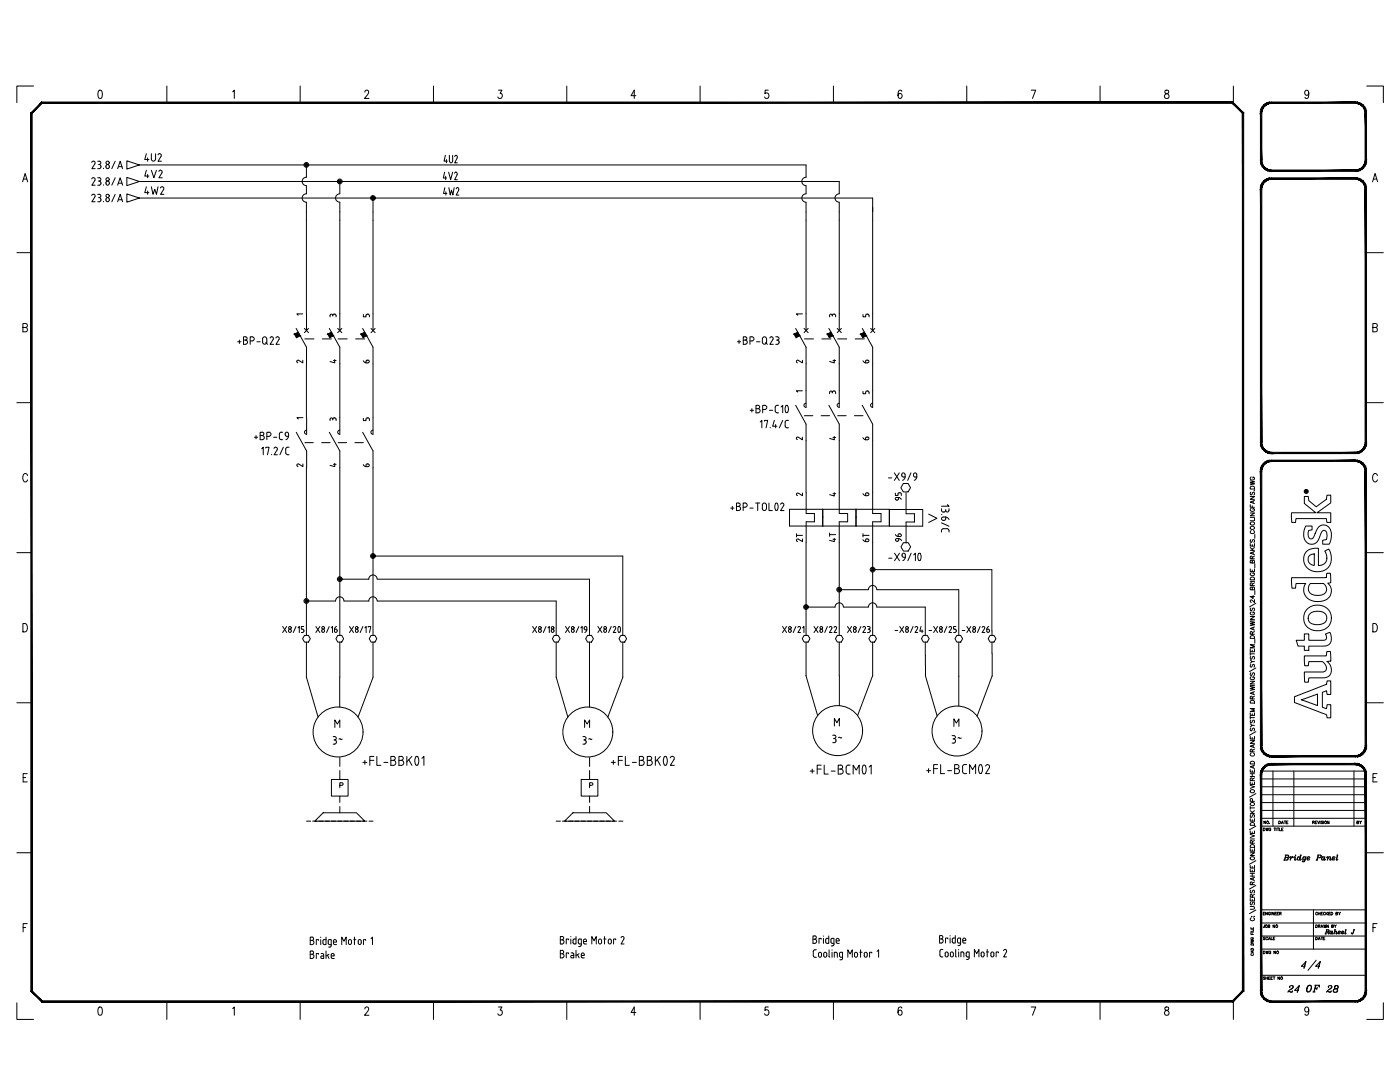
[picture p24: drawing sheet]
<svg xmlns="http://www.w3.org/2000/svg" width="279mm" height="216mm" viewBox="0 0 279 216" stroke-linecap="round" stroke-linejoin="round" font-family="sans-serif">
<defs><g id="words">
<g font-size="4.9">
<text x="27.9" y="33.5">4U2</text>
<text x="169.3" y="149.6" transform="rotate(-90 169.3 149.6)">3~</text>
<text x="258.9" y="194.7">4/4</text>
</g>
<g font-size="4.4">
<text x="27.9" y="36.7">4V2</text>
<text x="27.9" y="39.9">4W2</text>
<text x="87.5" y="37">4V2</text>
<text x="87.5" y="40.2">4W2</text>
<text x="181.3" y="110.1" transform="rotate(-90 181.3 110.1)">96</text>
<text x="65.6" y="149.6">3~</text>
<text x="115.4" y="149.6">3~</text>
<text x="189.1" y="149.6">3~</text>
<text x="256.1" y="199.3">24</text>
<text x="260" y="199.3">OF</text>
<text x="263.9" y="199.3">28</text>
</g>
<g font-size="4">
<text x="171.4" y="88.9">6</text>
<text x="71.6" y="94.2">6</text>
<text x="181" y="101.6" transform="rotate(-90 181 101.6)">95</text>
<text x="161.2" y="109.4" transform="rotate(-90 161.2 109.4)">2T</text>
<text x="167.9" y="109.4" transform="rotate(-90 167.9 109.4)">4T</text>
<text x="174.6" y="109.4" transform="rotate(-90 174.6 109.4)">6T</text>
</g>
<g font-size="3.5">
<text x="64.9" y="64.6">3</text>
<text x="71.6" y="64.6">5</text>
<text x="164.7" y="64.6">3</text>
<text x="171.4" y="64.6">5</text>
<text x="58.2" y="73.7">2</text>
<text x="64.9" y="73.7">4</text>
<text x="158" y="73.7">2</text>
<text x="164.7" y="73.7">4</text>
<text x="164.7" y="88.9">4</text>
<text x="158" y="100.2">2</text>
<text x="164.7" y="100.2">4</text>
</g>
<g font-size="3.1">
<text x="58.2" y="64.2">1</text>
<text x="158" y="64.2">1</text>
<text x="164.7" y="79.7">3</text>
<text x="171.4" y="79.7">5</text>
<text x="64.9" y="85">3</text>
<text x="71.6" y="85">5</text>
<text x="158" y="88.9">2</text>
<text x="58.2" y="94.2">2</text>
<text x="64.9" y="94.2">4</text>
<text x="269.9" y="165.5">BY</text>
</g>
<g font-size="2.6">
<text x="158" y="79.4">1</text>
<text x="58.2" y="84.7">1</text>
</g>
</g></defs>
<g fill="none" stroke="#000" stroke-width=".2">
<path d="M6.7 17.2h-3.3v3.3M19.7 18.1l.3-.1a1.08 1.08 0 0 1 0 1.6h-.1a1.2 1.2 0 0 1-.2-1.5zM33.3 17.2v3.3M46.4 18.3l.4-.3v1.6M59.9 17.2v3.3M72.8 18.4l.3-.4h.2l.3 .3-.2 .6-.7 .7h.9M86.5 17.2v3.3M99.5 18h.7l-.4 .6a.49 .49 0 0 1 .4 .8 .49 .49 0 0 1-.8-.1M113.1 17.2v3.3M126.9 19.1h-1l.7-1.1v1.6M139.7 17.2v3.3M153.3 18h-.6v.7a.5 .5 0 0 1 .6 .1 .5 .5 0 0 1 0 .6 .5 .5 0 0 1-.6 .1l-.1-.2"/>
<path d="M166.3 17.2v3.3M180 18.2l-.4-.2a1.08 1.08 0 0 0 0 1.6 .48 .48 0 0 0 .4-.5 .48 .48 0 0 0-.6-.4l-.2 .4M192.9 17.2v3.3M205.8 18h.9l-.6 1.6M219.5 17.2v3.3M232.5 18.1v.4a.67 .67 0 0 1 .7 .4 .67 .67 0 0 1 0 .7 .53 .53 0 0 1-.8-.4 .53 .53 0 0 1 .6-.6l.2-.4a.45 .45 0 0 0-.7-.1zM246.1 17.2v3.3M261.2 18.5l-.2 .4a.47 .47 0 0 1-.6-.4 .47 .47 0 0 1 .6-.4 1.2 1.2 0 0 1-.2 1.5h-.3l-.1-.2M272.8 17.2h3.3v3.3M4.5 36.3l.5-1.7 .5 1.7M4.7 35.7h.6M18.3 32.4l.2-.2a.34 .34 0 0 1 .4 .1 .34 .34 0 0 1 0 .4"/>
<path d="M18.3 35.7l.2-.2a.34 .34 0 0 1 .4 .1 .34 .34 0 0 1 0 .4l-.6 1h.7M18.3 39l.2-.2a.34 .34 0 0 1 .4 .1 .34 .34 0 0 1 0 .4l-.6 1h.7M18.9 32.7l-.6 1h.7M19.5 35.5h.3a.33 .33 0 0 1 .3 .3 .33 .33 0 0 1-.3 .3M19.5 38.8h.3a.33 .33 0 0 1 .3 .3 .33 .33 0 0 1-.3 .3M19.5 32.2h.3M19.7 32.8h.1M19.7 36.1h.1M19.7 39.4h.1M19.8 32.2a.33 .33 0 0 1 .3 .3 .33 .33 0 0 1-.3 .3M19.8 32.8l.3 .4M19.8 36.1l.3 .4"/>
<path d="M19.8 39.4l.3 .4M20.1 33.3l-.1 .3-.5 .1M20.1 36.6l-.1 .3-.5 .1M20.1 39.9l-.1 .3-.5 .1M20.2 33.2v.1M20.2 36.5v.1M20.2 39.8v.1M20.7 33.6v.1M20.7 36.9v.1M21.1 39.9a.33 .33 0 0 0 .4 .4 .33 .33 0 0 0 .3-.4M21.1 39.9a.37 .37 0 0 1 .4-.5 .37 .37 0 0 1 .3 .5M23 32.2l-.7 1.5"/>
<path d="M23 35.5l-.7 1.5M23 38.8l-.7 1.5M23.5 33.7l.5-1.5 .5 1.5M23.5 37l.5-1.5 .5 1.5M23.6 33.3h.7M23.6 36.6h.7M23.6 39.9h.7M25.3 32.1l2.5 .8-2.5 .8zM25.3 35.4l2.5 .8-2.5 .8zM25.3 38.7l2.5 .8-2.5 .8zM27.8 32.9h133.1v2.5a.84 .84 0 0 0-.9 .8 .84 .84 0 0 0 .9 .8M27.8 36.2h139.7v2.5a.84 .84 0 0 0-.9 .8 .84 .84 0 0 0 .9 .8v25.7"/>
<path d="M27.8 39.5h146.4v26.5M61.1 35.4a.84 .84 0 0 0-.8 .8 .84 .84 0 0 0 .8 .8M61.1 38.7a.84 .84 0 0 0-.8 .8 .84 .84 0 0 0 .8 .8M61.2 32.9v2.5M61.2 37.1v1.6M67.8 36.2v2.5a.84 .84 0 0 0-.8 .8 .84 .84 0 0 0 .8 .8v25.7M74.4 39.5v26.5M88.9 31l-.3 1.2h.7M89.1 31.8v.7M89.7 31v1.1M90.3 31v1.1M90.8 31.2l.2-.2 .3 .3-.6 1.2h.6"/>
<path d="M160.9 37.1v1.6a.84 .84 0 0 0-.9 .8 .84 .84 0 0 0 .9 .8v25.7M248.1 22.6v11.6M273.9 36.3l.5-1.7 .5 1.7M274.1 35.7h.6M3.4 50.4h2.9M20.7 40.2v.1M23.5 40.3l.5-1.5 .5 1.5M61.2 40.4v25.6M272.8 50.4h3.3M4.6 65.3h.7l.1-.6-.3-.1h-.5v1.6h.5a.45 .45 0 0 0 .4-.4 .45 .45 0 0 0-.4-.5M47.4 68.2h.7M47.8 67.9v.6"/>
<path d="M48.6 67.2h.4a.33 .33 0 0 1 .3 .3 .33 .33 0 0 1-.3 .4 .41 .41 0 0 1 .4 .4 .41 .41 0 0 1-.4 .4h-.4zM48.6 67.9h.4M49.9 68h.4a.41 .41 0 0 0 .4-.4 .41 .41 0 0 0-.4-.4h-.4v1.5M51.3 68.2h.6M52.4 68.3v-.7a.41 .41 0 0 1 .4-.4 .41 .41 0 0 1 .4 .4l.1 .7M52.4 68.3a.41 .41 0 0 0 .4 .4 .41 .41 0 0 0 .4-.4M53 68.4l.4 .3M53.9 67.4l.1-.1a.34 .34 0 0 1 .4 0 .34 .34 0 0 1 .1 .4l-.6 1h.7M55.4 67.2a.33 .33 0 0 1 .3 .5l-.6 1h.7M55.4 67.2l-.3 .2M59.1 65.5l2.1 3.8v17.4a.41 .41 0 0 1-.4-.5 .41 .41 0 0 1 .4-.4M60.7 65.5l.9 .9"/>
<path d="M60.8 67.6h1.9M61.6 65.5l-.9 .9M64.3 67.6h1.8M65.7 65.5l2.1 3.8v17.4a.41 .41 0 0 1-.4-.5 .41 .41 0 0 1 .4-.4M67.4 65.5l.8 .9M67.5 67.6h1.8M68.2 65.5l-.8 .9M71 67.6h1.8M72.4 65.5l2 3.8v17.4a.41 .41 0 0 1-.4-.5 .41 .41 0 0 1 .4-.4M72.5 72l.5 .4M73.3 71.9h.1M73.3 71.9l-.2 .1-.1 .4"/>
<path d="M73.4 71.9l.3 .1v.3l-.7 .1M74 65.5l.9 .9M74.9 65.5l-.9 .9M147.2 68.2h.6M147.5 67.9v.6M148.3 67.2h.4a.33 .33 0 0 1 .4 .3 .33 .33 0 0 1-.4 .4 .41 .41 0 0 1 .4 .4 .41 .41 0 0 1-.4 .4h-.4zM148.3 67.9h.4M149.7 68h.4a.41 .41 0 0 0 .4-.4 .41 .41 0 0 0-.4-.4h-.4v1.5M151 68.2h.7M152.1 68.3v-.7a.41 .41 0 0 1 .5-.4 .41 .41 0 0 1 .4 .4v.7M152.1 68.3a.41 .41 0 0 0 .5 .4 .41 .41 0 0 0 .4-.4M152.7 68.4l.5 .3"/>
<path d="M153.6 67.4l.1-.1a.34 .34 0 0 1 .5 0 .34 .34 0 0 1 .1 .4l-.7 1h.7M154.8 68.7h.4M154.8 67.2h.4M155 67.9h.2M155.1 67.2a.33 .33 0 0 1 .4 .3 .33 .33 0 0 1-.4 .4l.3 .1 .1 .4-.4 .3M158.8 65.5l2.1 3.8v12M160.5 65.5l.8 .9M160.5 67.6h1.8M161.3 65.5l-.8 .9M164 67.6h1.8M165.4 65.5l2.1 3.8v12M167.1 65.5l.8 .9"/>
<path d="M167.2 67.6h1.8M167.9 65.5l-.8 .9M170.7 67.6h1.8M172.1 65.5l2.1 3.8v12M172.2 72l.6 .4M172.8 72.1v.3M173 71.9l-.3 .2M173 71.9h.2M173.2 71.9l.2 .1v.3l-.6 .1M173.8 65.5l.8 .9M174.6 65.5l-.8 .9M274 65.3h.7l.1-.6-.2-.1h-.6v1.6h.6a.45 .45 0 0 0 .3-.4 .45 .45 0 0 0-.3-.5"/>
<path d="M3.4 80.3h2.9M5.5 94.9a.49 .49 0 0 0-.6-.4 .49 .49 0 0 0-.3 .6v.4a.49 .49 0 0 0 .3 .7 .49 .49 0 0 0 .6-.4M50.8 87.2h.6M51.1 86.9v.7M51.9 86.9h.4M52.2 89.6l.3-.4v1.5M52.3 86.2a.33 .33 0 0 1 .4 .4 .33 .33 0 0 1-.4 .3M52.3 86.3h-.4v1.4h.4a.41 .41 0 0 0 .4-.4 .41 .41 0 0 0-.4-.4M53 89.4v-.2h.7l-.3 1.5M53.7 86.2a.41 .41 0 0 1 .4 .4 .41 .41 0 0 1-.4 .5h-.4M53.7 86.3h-.4v1.4M54.2 90.7h.1"/>
<path d="M54.6 87.2h.6M55 89.2a.33 .33 0 0 1 .3 .5M55 89.2l-.3 .3M55.3 89.7l-.6 1h.7M56.1 86.2l-.3 .2v1l.1 .3h.5M56.1 86.3h.3M56.5 89.2l-.6 1.5M56.9 86.7a.35 .35 0 0 1 .3-.5 .35 .35 0 0 1 .4 .4 .98 .98 0 0 1-.5 1.1M56.9 86.7l.3 .4M57.3 87.1h.3M57.4 89.2l-.3 .2-.1 .9 .4 .4M57.4 89.2h.3"/>
<path d="M59.1 86.3l2.1 3.7v36.8M60.9 88.3h1.6M64.2 88.3h1.7M65.7 86.3l2.1 3.7v36.8M67.5 88.3h1.7M70.8 88.3h1.7M72.4 86.3l2 3.7M74.4 93.3v33.5M149.7 81.9h.7M150.1 81.6v.6M150.9 80.9h.4a.33 .33 0 0 1 .3 .3 .33 .33 0 0 1-.3 .3 .41 .41 0 0 1 .4 .4 .41 .41 0 0 1-.4 .5h-.4zM150.9 81.6h.4"/>
<path d="M151.7 84.2l.3-.3v1.5M152.2 81.7h.4a.41 .41 0 0 0 .4-.4 .41 .41 0 0 0-.4-.4h-.4v1.5M152.5 84.1v-.2h.7l-.3 1.5M153.5 81.9h.7M153.7 85.3v.1M154.5 83.9l-.3 1.1h.8M154.7 82l.2 .3 .5 .1M154.7 81.3v.7M154.8 84.7v.7M155.4 80.9h-.5l-.2 .3M155.9 81.2l.3-.3v1.5M156.2 83.9l-.7 1.5"/>
<path d="M156.8 81l.1-.1a.85 .85 0 0 1 .1 1.5l-.2-.1a1.41 1.41 0 0 1 0-1.3zM157.4 83.9h-.5l-.2 .3v1l.4 .2M158.8 80.9l2.1 3.7v13.7M160.5 83h1.7M160.9 80.5a.41 .41 0 0 0-.5 .4 .41 .41 0 0 0 .5 .4M160.9 98.3v4.2h1.6v1.6M163.9 83h1.7M165.4 80.9l2.1 3.7v17.9h1.7v1.6M167.2 83h1.7M167.5 80.5a.41 .41 0 0 0-.4 .4 .41 .41 0 0 0 .4 .4M170.5 83h1.7M172.1 80.9l2.1 3.7"/>
<path d="M172.2 98.5l.6 .4M172.7 98.6a.29 .29 0 0 1 .5-.2 .29 .29 0 0 1 0 .5h-.4M172.8 98.6v.3M174.1 80.5a.41 .41 0 0 0-.4 .4 .41 .41 0 0 0 .4 .4M174.2 87.9v14.6h1.6v1.6M177.3 95.4h.7M178.5 94.4l1 1.5M179.5 94.4l-1 1.5M180.3 95.2a.38 .38 0 0 1-.4-.3 .38 .38 0 0 1 .3-.5 .38 .38 0 0 1 .4 .3 .93 .93 0 0 1-.5 1.1M180.3 95.2h.3M181.8 94.4l-.7 1.5M183 95.2h-.4a.38 .38 0 0 1-.4-.3 .38 .38 0 0 1 .3-.5 .38 .38 0 0 1 .5 .3 .93 .93 0 0 1-.5 1.1"/>
<path d="M249.5 99.1h.9l-.9 .5h.9M249.5 95.9l.9 .2-.9 .3 .9 .1-.9 .2M249.6 97.2a.47 .47 0 0 1 .8 .1v.3h-.9zM249.6 98.2l-.1 .2 .1 .4 .2-.1 .2-.5 .3 .1-.1 .5M249.7 95.2a.3 .3 0 0 0-.2 .3 .3 .3 0 0 0 .3 .3h.2a.3 .3 0 0 0 .4-.3 .3 .3 0 0 0-.4-.3v.2M250.1 100v.4M250.3 97.9h.1M250.4 99.9l-.9 .3 .9 .3M260.3 99.1h.1a.52 .52 0 0 1 .5-.1 .52 .52 0 0 1 .3 .6v.3l1.1 .9a.39 .39 0 0 0 .3 .3 .39 .39 0 0 0 .4-.2l.9-.7a1.24 1.24 0 0 0 .9-1v-.4h.8v1.6l-2.8 1.9h2.8v1.9h-.8l-.1-.7h-6.1v.7h-.8l-.1-1.9h4.9l-1.7-1.3a.97 .97 0 0 1-.6-1.3zM260.5 98h.2l.2-.1-.2 .2 .2 .1h-.4zM260.5 98l.2 .1zM272.8 80.3h3.3"/>
<path d="M274.9 94.9a.49 .49 0 0 0-.6-.4 .49 .49 0 0 0-.4 .6v.4a.49 .49 0 0 0 .4 .7 .49 .49 0 0 0 .6-.4M3.4 110.3h2.9M61.2 119.9h5.8a.84 .84 0 0 1 .8-.8 .84 .84 0 0 1 .8 .8h5M67.8 115.6h5.8M73.6 119.9a.84 .84 0 0 1 .8-.8 .84 .84 0 0 1 .9 .8h35.7v6.9M73.6 115.6a.84 .84 0 0 1 .8-.9 .84 .84 0 0 1 .9 .9h42.3v11.2M74.4 111h49.9v15.8M145.8 101.4h.7M146.2 101v.7M147 100.4h.4a.33 .33 0 0 1 .3 .3 .33 .33 0 0 1-.3 .3 .42 .42 0 0 1 .4 .5 .42 .42 0 0 1-.4 .4h-.4zM147 101h.4M148.3 101.2h.4"/>
<path d="M148.7 101.2a.41 .41 0 0 0 .4-.4 .41 .41 0 0 0-.4-.4h-.4v1.5M149.6 101.4h.7M150.8 100.4h.8M151.2 100.4v1.5M152.2 100.6a.41 .41 0 0 1 .4-.2 .41 .41 0 0 1 .4 .4v.7a.4 .4 0 0 1-.4 .4 .4 .4 0 0 1-.5-.4zM153.5 100.4v1.5h.6M154.8 100.5l.1-.1a.83 .83 0 0 1 .1 1.5l-.2-.1a1.41 1.41 0 0 1 0-1.3zM155.8 100.6l.2-.2a.33 .33 0 0 1 .4 .1 .33 .33 0 0 1 0 .4l-.6 1h.7M160.9 108.3v18.5M164.2 101.6v3.4M164.2 103.3h.1M167.5 108.3v18.5"/>
<path d="M170.8 103.3h.1M170.8 101.6v3.4M174.2 108.3v18.5M174.2 113.7h23.8v13.1M175 117.7a.84 .84 0 0 0-.9-.9 .84 .84 0 0 0-.8 .9h-5.8M175 117.7h16.3v9.1M177.5 105v-3.4h-19.9v3.4h26.6v-3.3h-6.7v3.3M178.5 110.4l1 1.5M179.5 110.4l-1 1.5M180.7 111.2l-.1 .3-.4 .4M180.8 102.5h1.7v1.7M181.8 110.4l-.6 1.5"/>
<path d="M182.4 110.7l.3-.3v1.5M183.3 110.4a1.41 1.41 0 0 0 0 1.4M183.3 110.5l.1-.1a.84 .84 0 0 1 .1 1.5l-.2-.1M185.3 102.6l1.7 .8-1.7 .8M187.9 101.5l.2 .6h.5l.1-.3M187.9 102.7h.1M187.9 104.3l1.5 .7M188.3 105.5l-.4 .2v.5M188.3 105.5h.9l.2 .7M188.7 103.2h.3l.4 .5M188.7 103.2h-.5a.38 .38 0 0 0-.2 .4 .38 .38 0 0 0 .4 .3 .38 .38 0 0 0 .3-.4M188.7 101.7v.2"/>
<path d="M188.7 103.2v.3M189.1 100.7l.3 .3h-1.5M189.4 101.5v.3a.33 .33 0 0 1-.3 .4 .33 .33 0 0 1-.4-.4M249.5 113.5v.5h.9v-.5M249.5 108.5v.5h.9v-.5M249.5 102.4h.9l-.9 .5h.9M249.5 100.7v.5h.9M249.5 116h.9M249.5 109.8h.9M249.5 109.2l.6 .6M249.5 103.2h.9M249.6 115.3a.47 .47 0 0 1 .8 .1v.3h-.9z"/>
<path d="M249.6 105.2a.39 .39 0 0 1 .5-.2 .39 .39 0 0 1 .1 .6 .41 .41 0 0 1-.4 0 .41 .41 0 0 1-.2-.4zM249.6 104.3a.39 .39 0 0 1 .5-.2 .39 .39 0 0 1 .1 .6 .41 .41 0 0 1-.4 .1 .41 .41 0 0 1-.2-.5zM249.6 107.7l-.1 .2 .1 .3h.2l.2-.5h.3l-.1 .5M249.7 114.3a.3 .3 0 0 0-.2 .3 .3 .3 0 0 0 .3 .3h.2a.3 .3 0 0 0 .4-.3 .3 .3 0 0 0-.4-.3v.2M249.7 105.9a.3 .3 0 0 0-.2 .3 .3 .3 0 0 0 .3 .3h.2a.3 .3 0 0 0 .4-.3 .3 .3 0 0 0-.3-.3M249.7 101.5a.3 .3 0 0 0-.2 .3 .3 .3 0 0 0 .3 .2h.2a.3 .3 0 0 0 .4-.3 .3 .3 0 0 0-.4-.2v.1M249.9 117.3l.2-.2 .3 .2v.4h-.9l.1-.5h.3v.5M249.9 116.9v-.5l-.2-.1-.2 .2v.4h.9M249.9 112l.2-.2 .3 .2v.3h-.9l.1-.5 .3 .1v.4M249.9 111.5v-.5h-.3l-.1 .5h.9M249.9 100.9v.3M249.9 108.6v.4"/>
<path d="M249.9 113.7v.3M250.1 118.8v.6l-.6-.4h.9M250.1 110.2v.4M250.4 119.7v.5l-.7-.5-.2 .3 .2 .2M250.4 110l-.9 .4 .9 .3M250.4 103.4v.5h-.9M250.4 116.3l-.5 .3M250.4 111l-.5 .2M250.4 109.2l-.5 .4M250.4 106.6v.8M250.4 112.5v.8M250.4 117.8v.8"/>
<path d="M257.8 115.3h6.9l.1-.9h.7l.1 1.9-.6 .1a2.08 2.08 0 0 1 .5 2.4 2.08 2.08 0 0 1-2.1 1.2 2.5 2.5 0 0 1-3.1-3l.3-.6h-1.9l-.1 1h-.8zM260.6 105h1.3v.7h-.2a.56 .56 0 0 0-.6 .2 .56 .56 0 0 0-.1 .7 .67 .67 0 0 0 .3 .7 .67 .67 0 0 0 .8 0l.3-.6a2.44 2.44 0 0 1 1.4-1.9 1.75 1.75 0 0 1 1.9 2.2v.3a1.4 1.4 0 0 1-.5 1.3h-1.2v-.8h.1a.64 .64 0 0 0 .7-.2 .64 .64 0 0 0 0-.7 .74 .74 0 0 0-.8-1l-.4 .6a2.19 2.19 0 0 1-1.6 2.1 1.79 1.79 0 0 1-1.8-2.4zM260.6 110.2a2.78 2.78 0 0 1 2.5-.7v3.3a1.64 1.64 0 0 0 1.6-.9 1.64 1.64 0 0 0-.3-1.8v-.2l.8-.3a2.81 2.81 0 0 1-1.2 4.3 2.81 2.81 0 0 1-3.8-2.3l.1-.8zM261.3 110.8l1-.3v2.3a1.14 1.14 0 0 1-1.1-.7 1.14 1.14 0 0 1 .1-1.3zM261.5 116.5l1.7-.1a1.18 1.18 0 0 1 1.5 1 1.18 1.18 0 0 1-1.2 1.4h-.2a1.68 1.68 0 0 1-2.2-1.2l.1-.5zM272.8 110.3h3.3M4.6 124.4a.89 .89 0 0 1 .9 .6 .89 .89 0 0 1-.3 1l-.6 .1zM56.4 125l.8 1.2M57.2 125l-.8 1.2M57.6 125.8l.3-.3 .2 .3M57.6 125.8a.29 .29 0 0 0 .3 .4 .29 .29 0 0 0 .2-.4M59.1 125l-.6 1.2"/>
<path d="M59.5 125.3l.2-.3v1.2M60.1 126.2h.3M60.6 125h-.5v.5l.4 .1 .1 .2M60.6 125.9l-.2 .3M60.7 125.8v.1M60.8 126.8h.8l.3 .6-.3 .7h-.8l-.4-.7zM61.2 135.1l2.3 8M61.2 128.1v7.1M63 125l.8 1.2M63.8 125l-.8 1.2M64.2 125.8l.3-.3 .2 .3M64.2 125.8v.1"/>
<path d="M64.8 125.8l-.1 .3-.2 .1-.3-.3M65.7 125l-.5 1.2M66.1 125.3l.3-.3v1.2M66.8 125.5v.4a.3 .3 0 0 0 .3 .2 .3 .3 0 0 0 .2-.3 .3 .3 0 0 0-.3-.3M66.8 125.5h.2M67.2 125l-.4 .5M67.4 126.8h.8l.4 .6-.4 .7h-.8l-.4-.7zM67.8 128.1v13M69.7 125l.8 1.2M70.5 125l-.8 1.2M70.9 125.8l.3-.3 .3 .3M71 125.8v.3l.2 .1 .3-.3"/>
<path d="M71.5 125.8v.1M72.4 125l-.5 1.2M72.8 125.3l.3-.3v1.2M73.5 125.2v-.2h.5l-.3 1.2M74.1 126.8h.7l.4 .6-.4 .7h-.7l-.4-.7zM74.4 128.1l.1 7-3 8M106.3 125l.8 1.2M107.1 125l-.8 1.2M107.5 125.8l.2-.3 .3 .3M107.5 125.8v.1M108 125.8v.3l-.3 .1-.2-.3M109 125l-.6 1.2"/>
<path d="M109.4 125.3l.2-.3v1.2M110 125.8l.3-.3 .3 .3M110 125.8a.28 .28 0 0 0 .3 .4 .28 .28 0 0 0 .3-.4M110.6 126.8h.8l.4 .6-.4 .7h-.8l-.4-.7zM111 135.1l2.3 8M111 128.1v7.1M112.9 125l.8 1.2M113.7 125l-.8 1.2M114 125.8l.3-.3 .3 .3M114 125.8l.1 .3 .2 .1 .3-.3M114.6 125.8v.1M115.5 125l-.5 1.2"/>
<path d="M115.9 125.3l.3-.3v1.2M116.6 125.4v-.3l.3-.1 .2 .3a.74 .74 0 0 1-.4 .9M116.6 125.4l.1 .2 .4 .1M117.3 126.8h.7l.4 .6-.4 .7h-.7l-.4-.7zM117.6 128.1v13M119.3 125l.8 1.2M120.1 125l-.8 1.2M120.5 125.8l.3-.3 .2 .3M120.5 125.8v.1M121.1 125.8l-.1 .3-.2 .1-.3-.3M122 125l-.5 1.2M122.4 125.2l.4-.2 .1 .4"/>
<path d="M122.9 125.4l-.5 .8h.5M123.7 125.1l-.1-.1a.66 .66 0 0 0 0 1.2l.1-.1M123.7 125.1l.1 .5-.1 .6M123.9 126.8h.8l.4 .6-.4 .7h-.8l-.4-.7zM124.3 128.1v7M124.3 135.1l-3 8M156.2 125l.8 1.2M157 125l-.8 1.2M157.4 125.8l.2-.3 .3 .3M157.4 125.8a.28 .28 0 0 0 .2 .4 .28 .28 0 0 0 .3-.4M158.8 125l-.5 1.2M159.2 125.2l.3-.2 .2 .1v.3l-.5 .8h.6"/>
<path d="M160.2 125.3l.2-.3v1.2M160.5 126.8h.8l.3 .6-.3 .7h-.8l-.4-.7zM160.9 128.1l-.1 6.7 2.4 8M162.5 125l.8 1.2M163.3 125l-.8 1.2M163.6 125.8l.3-.3 .3 .3M163.7 125.8v.3l.2 .1 .3-.3M164.2 125.8v.1M165.1 125l-.5 1.2M165.8 125l.2 .3-.5 .9h.6M165.8 125l-.3 .2M166.4 125.2l.3-.2 .3 .3-.5 .9h.5"/>
<path d="M167.1 126.8h.8l.4 .6-.4 .7h-.8l-.4-.7zM167.5 128.1v12.7M169.1 125l.8 1.2M169.9 125l-.8 1.2M170.3 125.8l.1 .3 .2 .1 .3-.3M170.3 125.8l.3-.3 .3 .3M170.9 125.8v.1M171.8 125l-.5 1.2M172.5 125l.2 .3-.5 .9h.5M172.5 125l-.3 .2M173.1 125l.5 .1v.3l-.2 .1M173.1 126.2h.3"/>
<path d="M173.3 125.5h.1M173.4 125.5l.3 .3M173.7 125.9l-.3 .3M173.7 125.8v.1M173.8 126.8h.7l.4 .6-.4 .7h-.7l-.4-.7zM174.2 134.8l-3 8M174.2 128.1v6.8M175 121.1a.84 .84 0 0 0-.9-.8 .84 .84 0 0 0-.8 .8h-5a.85 .85 0 0 0-.8-.8 .85 .85 0 0 0-.9 .8h-5.7M175 121.1h9.7v5.7M178.6 125.8h.6M179.6 125l.8 1.2M180.4 125l-.8 1.2"/>
<path d="M180.7 125.8l.3-.3 .3 .3M180.8 125.8v.3l.2 .1 .3-.3M181.3 125.8v.1M182.2 125l-.5 1.2M182.9 125l-.3 .2M182.9 125l.3 .3-.6 .9h.6M183.8 125l-.2 .9h.6M184 125.7v.5M184.3 126.8h.7l.4 .6-.4 .7h-.7l-.4-.7zM184.7 128.1v2.7M184.7 130.8v4.1l2.3 8M185.4 125.8h.5"/>
<path d="M186.3 125l.8 1.2M187.1 125l-.8 1.2M187.5 125.8a.28 .28 0 0 0 .3 .4 .28 .28 0 0 0 .2-.4M187.5 125.8l.3-.3 .2 .3M189 125l-.6 1.2M189.4 125.2l.4-.2 .1 .4M189.9 125.4l-.5 .8h.5M190.3 126.2h.3M190.8 125h-.5v.5l.4 .1 .1 .2M190.8 125.8v.3l-.2 .1M191 126.8h.7l.4 .6-.4 .7h-.7l-.4-.7zM191.3 128.1v12.8"/>
<path d="M192 125.8h.6M193 125l.7 1.2M193.7 125l-.7 1.2M194.1 125.8a.28 .28 0 0 0 .3 .4 .28 .28 0 0 0 .3-.4M194.1 125.8l.3-.3 .3 .3M195.6 125l-.5 1.2M196 125.2l.3-.2 .2 .3-.5 .9h.5M196.9 125.5v.4a.3 .3 0 0 0 .4 .2 .3 .3 0 0 0 .2-.3 .3 .3 0 0 0-.3-.3M196.9 125.5h.3M197.3 125l-.4 .5M197.6 126.8h.8l.4 .6-.4 .7h-.8l-.4-.7zM198 128.1v2.3"/>
<path d="M198 134.9l-3 8M198 130.4v4.5M249.5 137l.9 .2-.9 .2 .9 .2-.9 .2M249.5 135.9h.9l-.9 .6h.9M249.5 131.7l.4 .3-.4 .3M249.5 129.5v.5h.9v-.5M249.5 124.1l.9 .1-.9 .3 .9 .2-.9 .1M249.5 123h.9l-.9 .6h.9M249.5 130.2v.5M249.5 136.8h.9M249.5 130.5h.9M249.5 123.9h.9"/>
<path d="M249.6 139.9a.46 .46 0 0 1 .5-.1 .46 .46 0 0 1 .3 .5h-.9zM249.6 127a.47 .47 0 0 1 .8 .1v.3h-.9zM249.6 134.2l-.1 .2 .1 .4 .2-.1 .3-.5 .3 .2-.2 .4M249.6 132.6v.5h.2l.2-.4 .2-.1 .2 .2-.2 .3M249.6 131l-.1 .2 .1 .4 .2-.1 .2-.5h.2l.2 .2-.2 .4M249.6 121.3l-.1 .2 .1 .4 .2-.1 .3-.5 .3 .2-.2 .4M249.7 135a.3 .3 0 0 0-.2 .4 .3 .3 0 0 0 .3 .2h.2a.3 .3 0 0 0 .4-.3 .3 .3 0 0 0-.4-.3v.2M249.7 122.1a.3 .3 0 0 0-.2 .4 .3 .3 0 0 0 .3 .2h.2a.3 .3 0 0 0 .4-.3 .3 .3 0 0 0-.4-.3v.2M249.9 139.5v-.5l-.3-.1-.1 .6h.9M249.9 126.6v-.5h-.3l-.1 .5h.9M249.9 129.7v.3M249.9 132h.5"/>
<path d="M250.1 125.2v.4M250.1 138.1v.4M250.4 138l-.9 .3 .9 .3M250.4 128.7h-.9l.9 .3-.9 .3h.9M250.4 125.1l-.9 .3 .9 .3M250.4 138.9l-.5 .3M250.4 126l-.5 .3M250.4 127.6v.7M250.6 133.3l-1.2 .7M250.6 120.4l-1.2 .7M258.3 139l5.9-2.2a.66 .66 0 0 0 .7-.9h.7v2.7h-.7l-.1-.8-.5 .2a.4 .4 0 0 0-.4 .1 .4 .4 0 0 0 0 .5v2.1a.47 .47 0 0 0 .1 .5 .47 .47 0 0 0 .5 .1l.2 .1 .2-.8h.7v2.6h-.7a1.02 1.02 0 0 0-1.2-1l-5-1.9a.35 .35 0 0 1-.3-.1 .35 .35 0 0 1-.1-.4zM258.7 127.8h1.6v-1.3h.9v1.3h2.7a.67 .67 0 0 0 .8-.3 .67 .67 0 0 0-.1-.9 .56 .56 0 0 1 .7-.4h.1a1.68 1.68 0 0 1 .2 1.8 1.68 1.68 0 0 1-1.6 .9h-2.8v.9h-.9v-.9h-1.3z"/>
<path d="M259.7 139.6l3.2-1.1v2.3zM260.3 130.9h4.4l.1-.9h.7l.1 1.9-.8 .1a1.73 1.73 0 0 1 .9 1.9 1.73 1.73 0 0 1-1.6 1.4h-2.8a.7 .7 0 0 0-.2 .8h-.7l-.1-2h3.2a.96 .96 0 0 0 1.2-.5 .96 .96 0 0 0-.4-1.2 .87 .87 0 0 0-1.1-.4h-2l-.1 .8h-.7zM260.9 121.5a2.74 2.74 0 0 1 3.7-.3 2.74 2.74 0 0 1 .6 3.7 2.94 2.94 0 0 1-5-.9 2.63 2.63 0 0 1 .7-2.5zM261.4 122.5a2.15 2.15 0 0 1 3.4 .5 1.34 1.34 0 0 1-1.5 1.6 1.92 1.92 0 0 1-2.1-.8l-.1-.1a1.26 1.26 0 0 1 .3-1.2zM274 124.4a.89 .89 0 0 1 .9 .6 .89 .89 0 0 1-.3 1l-.6 .1zM3.4 140.2h2.9M4.6 155.2h.5M5.4 154.4h-.8v1.6h.8M66.1 155.5h3.4v3.4h-3.4zM66.8 145.2v-1.5l.5 .8 .5-.8v1.5M67.8 156.7h.5l.2-.3-.2-.2h-.5v1M67.8 151.2v1.7"/>
<path d="M67.8 153.8v1.7M67.8 158.9v1.2M72.4 152.1h.8M72.8 151.7v.8M73.8 151.7h.8M74.6 150.9h-.8v1.8M75.2 150.9v1.8h.8M76.6 152.1h.8M78 151.7h.5M78.5 150.9a.4 .4 0 0 1 .4 .4 .4 .4 0 0 1-.4 .4 .5 .5 0 0 1 .5 .5 .5 .5 0 0 1-.5 .5M78.5 150.9h-.5v1.8h.5M79.6 150.9h.5a.38 .38 0 0 1 .4 .4 .38 .38 0 0 1-.4 .4 .51 .51 0 0 1 .5 .5 .51 .51 0 0 1-.5 .5h-.5z"/>
<path d="M79.6 151.7h.5M81.2 150.9v1.8M81.6 151.6l.6 1.1M82.2 150.9l-1 1.1M83 151a1.68 1.68 0 0 0 0 1.6M83 151l.2-.1a1.23 1.23 0 0 1 0 1.8l-.2-.1M84.2 151.3l.4-.4v1.8M116 155.5h3.3v3.4h-3.3zM116.7 145.2v-1.5l.5 .8 .5-.8v1.5M117.7 156.7h.5l.1-.3-.1-.2h-.5v1M117.7 151.2v1.7M117.7 153.8v1.7"/>
<path d="M117.7 158.9v1.2M122 152.1h.8M122.4 151.7v.8M123.4 151.7h.8M124.2 150.9h-.8v1.8M124.8 150.9v1.8h.8M126.2 152.1h.8M127.6 150.9h.5a.38 .38 0 0 1 .4 .4 .38 .38 0 0 1-.4 .4 .51 .51 0 0 1 .5 .5 .51 .51 0 0 1-.5 .5h-.5zM127.6 151.7h.5M129.2 150.9h.5a.38 .38 0 0 1 .4 .4 .38 .38 0 0 1-.4 .4 .51 .51 0 0 1 .5 .5 .51 .51 0 0 1-.5 .5h-.5zM129.2 151.7h.5M130.8 150.9v1.8"/>
<path d="M131.2 151.6l.6 1.1M131.8 150.9l-1 1.1M132.6 151l.2-.1a1.19 1.19 0 0 1 0 1.8h-.1a1.51 1.51 0 0 1-.1-1.7zM133.8 151.2a.41 .41 0 0 1 .5-.3 .41 .41 0 0 1 .2 .6l-.7 1.2h.8M161.7 153.9h.8M162.1 153.5v.8M163.1 153.5h.8M163.9 152.7h-.8v1.8M164.5 152.7v1.8h.8M165.9 153.9h.8M166.5 144.9v-1.5l.5 .8 .5-.8v1.5M167.8 153.4a.38 .38 0 0 0 .4-.3 .38 .38 0 0 0-.4-.4h-.5v1.8h.5a.5 .5 0 0 0 .5-.5 .5 .5 0 0 0-.5-.5h-.5"/>
<path d="M169.7 152.7h-.6l-.2 .2v1.1l.2 .4 .6 .1M170.3 154.5v-1.8l.6 1 .6-1v1.8M172.7 152.8l-.2-.1a1.23 1.23 0 0 0 0 1.8l.2-.1M172.7 152.8a1.68 1.68 0 0 1 0 1.6M173.5 153.1l.4-.4v1.8M184.9 153.8h.8M185.3 153.4v.8M186.3 153.4h.8M187.1 152.6h-.8v1.8M187.7 152.6v1.8h.8M189.1 153.8h.8M190.4 144.9v-1.5l.5 .9 .5-.9v1.5"/>
<path d="M190.5 152.6h.5a.39 .39 0 0 1 .4 .4 .39 .39 0 0 1-.4 .4 .51 .51 0 0 1 .5 .5 .51 .51 0 0 1-.5 .5h-.5zM190.5 153.4h.5M192.9 152.6h-.6a1.59 1.59 0 0 0-.2 1.5l.2 .2 .6 .1M193.5 154.4v-1.8l.6 1 .6-1v1.8M195.5 152.7l.2-.1a1.2 1.2 0 0 1 0 1.7h-.1a1.38 1.38 0 0 1-.1-1.6zM196.7 152.9a.4 .4 0 0 1 .5-.3 .4 .4 0 0 1 .2 .6l-.7 1.2h.8M249.5 156.7l.9 .3-.9 .3M249.5 156v.5h.9v-.5M249.5 153.6v.5h.9v-.5M249.5 147.8h.9l-.9 .5h.9M249.5 146.9v.6h.9v-.6M249.5 144.4l.4 .3-.4 .4"/>
<path d="M249.5 142.2v.5h.9v-.5M249.5 142.9v.6M249.5 154.9h.9M249.5 154.4h.9M249.5 143.2h.9M249.6 157.7a.39 .39 0 0 1 .5-.1 .39 .39 0 0 1 .1 .5 .41 .41 0 0 1-.5 .1 .41 .41 0 0 1-.1-.5zM249.6 152.1a.47 .47 0 0 1 .8 .1v.2h-.9zM249.6 145.3l-.1 .2 .1 .3h.2l.3-.5 .3 .2-.2 .3M249.6 143.7l-.1 .2 .1 .4 .2-.1 .3-.5 .3 .2-.2 .4M249.7 150.3a.31 .31 0 0 0-.2 .3 .31 .31 0 0 0 .3 .3h.2a.31 .31 0 0 0 .4-.3 .31 .31 0 0 0-.3-.3M249.9 155.8v-.5h-.3l-.1 .5h.9M249.9 150v-.4l-.3-.1-.1 .5h.9"/>
<path d="M249.9 142.4v.3M249.9 147.2v.3M249.9 153.8v.3M249.9 154.4v.5M249.9 156.2v.3M249.9 144.7h.5M250 159.9l-.1-.5h-.3l-.1 .5h.9M250.1 148.7v.4M250.1 152.8v.4M250.4 152.7l-.9 .3 .9 .3M250.4 148.6l-.9 .3 .9 .3M250.4 141.4h-.9l.9 .3-.9 .3h.9"/>
<path d="M250.4 155.2l-.5 .3M250.4 149.5l-.5 .3M250.6 158.3l-1.2 .8M250.6 146l-1.2 .7M251.7 158.6h20.9M251.7 157h20.9M251.7 155.4h20.9M251.7 153.9h20.9M254 153.9v10.9M258.2 153.9v10.9M262.9 140.8h.1M270.2 153.9v10.9"/>
<path d="M272.8 140.2h3.3M274 155.2h.5M274.8 154.4h-.8v1.6h.8M3.4 170.2h2.9M61.2 163.9h.8M62.4 163.9h.8M62.8 163.9l1.7-1.7h6.6l1.7 1.7zM63.6 163.9h.9M64.9 163.9h.8M66.1 163.9h.9M67.4 163.9h.8M67.8 160.9v1.3"/>
<path d="M68.6 163.9h.9M69.9 163.9h.8M71.1 163.9h.9M72.4 163.9h.8M73.6 163.9h.9M111 163.9h.8M112.2 163.9h.9M112.7 163.9l1.6-1.7h6.7l1.6 1.7zM113.5 163.9h.8M114.7 163.9h.9M116 163.9h.8M117.2 163.9h.9"/>
<path d="M117.7 160.9v1.3M118.5 163.9h.8M119.7 163.9h.9M121 163.9h.8M122.2 163.9h.9M123.5 163.9h.8M249.5 179.3v.5h.9v-.5M249.5 173.4v.5h.9v-.5M249.5 172.7v.5h.9v-.5M249.5 170.2h.9l-.9 .5h.9M249.5 169.3v.5h.9v-.5M249.5 166.5l.9 .3-.9 .3"/>
<path d="M249.5 165.8v.5h.9v-.5M249.5 163.3v.6h.9v-.6M249.5 174.8h.9M249.5 174.3h.9M249.5 167.4h.9M249.5 162.3h.9M249.5 161.8l.6 .5M249.5 161.2h.9M249.5 160.9v.6M249.6 171.1a.39 .39 0 0 1 .5-.2 .39 .39 0 0 1 .1 .6 .41 .41 0 0 1-.5 0 .41 .41 0 0 1-.1-.4zM249.6 168.7a.46 .46 0 0 1 .5-.1 .46 .46 0 0 1 .3 .5h-.9zM249.6 164.3a.47 .47 0 0 1 .8 .1v.3h-.9z"/>
<path d="M249.6 160.3a.39 .39 0 0 1 .5-.2 .39 .39 0 0 1 .1 .6 .41 .41 0 0 1-.4 0 .41 .41 0 0 1-.2-.4zM249.6 177.6v.5h.2l.2-.4 .2-.1 .2 .2-.2 .4M249.6 162.5l-.1 .3 .1 .3h.2l.2-.5 .2-.1 .2 .3-.2 .3M249.9 179v-.5h-.3l-.1 .5h.9M249.9 176.5v-.5h-.3l-.1 .5h.9M249.9 168.3v-.5l-.3-.1-.1 .6h.9M249.9 163.5v.4M249.9 166v.3M249.9 169.5v.3M249.9 172.9v.3M249.9 173.6v.3M249.9 174.3v.5"/>
<path d="M249.9 179.5v.3M250.1 175.2v.4M250.4 175.1l-.9 .3 .9 .3M250.4 178.5l-.5 .2M250.4 176l-.5 .3M250.4 167.7l-.5 .3M250.4 161.8l-.5 .3M250.6 176.7l-1.2 .7M250.6 171.7l-1.2 .7M250.6 164.8l-1.2 .8M251.7 163.3h20.9M251.7 161.7h20.9"/>
<path d="M251.7 160.1h20.9M251.7 164.8h20.9M252.1 165.2h.2a.28 .28 0 0 1 .2 .3 .28 .28 0 0 1-.2 .3h-.2zM252.6 163.8v.6l-.4-.6v.6M252.6 165.2l.2 .6 .1-.6 .1 .6 .1-.6M253.4 164.3h.1M253.6 165.4a.22 .22 0 0 0-.3-.1 .22 .22 0 0 0 0 .4 .22 .22 0 0 0 .3-.1l-.1-.1M254.2 165.2h.4M254.4 165.2v.6M254.7 165.2v.6M254.9 165.2h.3M255.1 165.2v.6"/>
<path d="M255.2 163.8l.3 .1v.4l-.3 .1zM255.3 165.2v.6h.3M255.7 164.4l.2-.6 .2 .6M255.8 165.5h.1M255.8 164.2h.3M256.1 165.2h-.3v.6h.3M256.3 163.8h.3M256.5 163.8v.6M256.5 170.6l.6 .1v.3l-.2 .1M256.6 170.6l-.3 1M256.7 164.1h.2M256.9 171.1l.2 .1-.2 .4h-.7"/>
<path d="M256.9 171.1l.1 .4-.2 .1M257 170.6l.1 .2-.1 .2-.5 .1M257 163.8h-.3v.6h.3M257.3 171.2l.2-.2h.2l-.2 .6M257.6 171l-.1 .6M258 171v.1v-.1h-.2l-.2 .3M258.2 171.2l.1-.2h.2v.6M258.4 171v.6h.2l.1-.2M258.5 170.7h.1zM259.2 171l-.2 .2v.4M259.5 170.6h.2l-.2 1M259.6 170.6l-.2 1h.2l.1-.2"/>
<path d="M260.3 171l-.2 .2v.4M260.6 171l-.2 .8-.2 .2M260.6 171l-.1 .6a.3 .3 0 0 1-.2 .3 .3 .3 0 0 1-.4-.1v.1M260.9 171.4l.5-.3a.31 .31 0 0 0-.4-.1 .31 .31 0 0 0-.1 .5 .31 .31 0 0 0 .5 0M261.1 171l-.2 .2v.4M262 164.1l.3-.2-.3-.1v.6M262.1 164.1l.2 .3M262.5 164.1h.2M262.7 171.6h.3M262.8 163.8h-.3v.6h.3M262.9 170.6h.6l.2 .2-.2 .3-.5 .1M263 163.8l.2 .6 .2-.6"/>
<path d="M263.1 170.6l-.3 1M263.5 163.8v.6M263.5 170.6l.2 .3-.3 .3M264 163.9h-.3l.3 .3-.1 .2-.2-.1M264 171l-.2 .2v.4M264.2 163.8v.6M264.4 171l-.2 .6h.2l.1-.2M264.4 171l-.1 .6M264.7 171.2l.2-.2h.2l-.2 .6M265 171l-.1 .6M265 171.3l.3-.3h.3l-.1 .6M265.2 163.8v.6l-.3-.6v.6"/>
<path d="M265.4 171v.6h.2l.1-.2M265.9 171.4l.5-.3a.31 .31 0 0 0-.4-.1 .31 .31 0 0 0-.1 .5 .31 .31 0 0 0 .5 0M266.2 171l-.2 .2v.4M266.8 170.6h.2l-.2 1M266.9 170.6l-.2 1h.2l.1-.2M272.8 170.2h3.3M4.6 185.1h.5M5.4 184.3h-.8v1.6M33.3 199.8v3.6M59.9 199.8v3.6M61.9 187.6h.4M61.9 190.4h.4"/>
<path d="M62.3 187a.33 .33 0 0 1 .3 .3 .33 .33 0 0 1-.3 .3 .42 .42 0 0 1 .4 .5 .42 .42 0 0 1-.4 .4M62.3 189.8a.33 .33 0 0 1 .3 .3 .33 .33 0 0 1-.3 .3 .42 .42 0 0 1 .4 .4 .42 .42 0 0 1-.4 .4M62.3 187h-.4v1.5h.4M62.3 189.8h-.4v1.5h.4M63.6 187.6v-.1h-.5v1M63.6 190.4v-.1h-.5v1M64 187v.1M64 187.5v1M64.1 190.3h.2M64.2 190.8l-.2 .2 .2 .2M64.2 190.8h.4M64.3 190.2l.3 .2v.9h-.4"/>
<path d="M65.1 187v1.5h-.4M65.1 187.5l-.6 .1v.7l.2 .2M65.1 189.8v1.5M65.4 190.6l.3 .7M65.7 190.4l-.6 .4M65.8 188.5l-.3-.2v-.7l.6-.1v1.3l-.5 .2M65.8 188.5h.3M66.1 190.6a.31 .31 0 0 1 .3-.4 .31 .31 0 0 1 .3 .4v.2h-.6M66.1 190.6v.4l.2 .2M66.3 191.3h.4M66.5 187.8a.31 .31 0 0 1 .3-.3 .31 .31 0 0 1 .3 .3l.1 .2h-.7M66.5 187.8v.4l.3 .3"/>
<path d="M66.8 188.5h.4M68.2 188.5v-1.5l.4 .8 .5-.8v1.5M69.7 187.5a.31 .31 0 0 1 .4 .3v.3a.3 .3 0 0 1-.2 .4 .3 .3 0 0 1-.3-.3zM70.6 187.5h.4M70.7 187v1.5M71.6 187.5a.31 .31 0 0 1 .5 .3v.3a.3 .3 0 0 1-.3 .4 .3 .3 0 0 1-.3-.3zM73 187.6v-.1h-.5v1M74 187.3l.3-.3v1.5M86.5 199.8v3.6M111.8 189.6h.4a.33 .33 0 0 1 .3 .4 .33 .33 0 0 1-.3 .3 .43 .43 0 0 1 .4 .4 .43 .43 0 0 1-.4 .4h-.4zM111.8 190.3h.4M112.2 186.9a.33 .33 0 0 1 .3 .3 .33 .33 0 0 1-.3 .3"/>
<path d="M112.2 186.9h-.4v1.5h.4a.42 .42 0 0 0 .4-.5 .42 .42 0 0 0-.4-.4h-.4M113.1 199.8v3.6M113.5 187.5v-.1h-.5v1M113.5 190.3v-.2h-.5v1M113.9 186.9h.1M113.9 187.4v1M114 190.1l.4 .1 .1 .2v.7h-.4M114.1 190.6l-.2 .3 .2 .2M114.1 190.6h.4M115 186.9v1.5l-.5-.1-.2-.2 .1-.6 .6-.1M115 189.6v1.5M115.3 190.5l.3 .6"/>
<path d="M115.5 188.9h.2M115.6 190.3l-.6 .3M116 188.6l-.3 .2M116 188.4l-.6-.2v-.5l.1-.3h.5v1.2M116 190.6h.6v-.1a.3 .3 0 0 0-.3-.4 .3 .3 0 0 0-.3 .4v.4l.2 .2M116.2 191.1h.4M116.5 187.9h.6v-.2a.3 .3 0 0 0-.4-.3 .3 .3 0 0 0-.2 .3v.6l.6 .1M118.1 188.4v-1.5l.5 .8 .4-.8v1.5M119.6 187.4a.31 .31 0 0 1 .5 .3v.3a.31 .31 0 0 1-.3 .4 .31 .31 0 0 1-.4-.4zM120.5 187.4h.4M120.7 186.9v1.5M121.5 187.4a.31 .31 0 0 1 .5 .3v.3a.31 .31 0 0 1-.3 .4 .31 .31 0 0 1-.3-.4z"/>
<path d="M122.9 187.5v-.1h-.5v1M123.9 187.1l.2-.2a.32 .32 0 0 1 .4 .1 .32 .32 0 0 1 0 .4l-.5 1h.5M139.7 199.8v3.6M162.2 186.8h.4a.32 .32 0 0 1 .3 .3 .32 .32 0 0 1-.3 .3 .43 .43 0 0 1 .4 .4 .43 .43 0 0 1-.4 .4h-.4zM162.2 187.4h.4M162.6 189.5l-.1 .1a1.32 1.32 0 0 0-.1 1.2l.5 .2M162.6 189.5h.3M163.5 190.1a.31 .31 0 0 1 .5 .2v.4a.3 .3 0 0 1-.3 .3 .3 .3 0 0 1-.3-.3zM163.9 187.4v-.2h-.5v1M164.3 186.8h.1M164.3 187.2v1M164.5 190.1a.31 .31 0 0 1 .5 .2v.4a.3 .3 0 0 1-.3 .3 .3 .3 0 0 1-.3-.3z"/>
<path d="M165.4 186.8v1.4h-.5l-.1-.3v-.5l.6-.2M165.5 189.5l-.1 1.3 .2 .2M166.1 189.5v.1M166.1 190v1M166.3 199.8v3.6M166.4 188.2l-.5-.1-.1-.6 .2-.2 .4-.1v1.2l-.1 .3h-.4M166.5 191v-1l.6 .2v.8M166.9 187.6a.31 .31 0 0 1 .3-.4 .31 .31 0 0 1 .3 .4M166.9 188l.2 .2M166.9 187.6v.4M167.1 188.2h.4M167.5 187.6v.1h-.6"/>
<path d="M167.6 191.5h.3M168.1 191.2l-.2 .3M168.1 191l-.5-.2-.1-.5 .2-.2 .4-.1v1.2M169.2 191v-1.5l.5 .9 .4-.9v1.5M170.7 190.1a.31 .31 0 0 1 .4 .2v.4a.3 .3 0 0 1-.3 .3 .3 .3 0 0 1-.3-.3zM171.6 190h.4M171.7 189.5v1.5M172.6 190.1a.31 .31 0 0 1 .5 .2v.4a.3 .3 0 0 1-.3 .3 .3 .3 0 0 1-.3-.3zM174 190.2v-.2h-.5v1M175 189.8l.3-.3v1.5M187.5 187.3h.4M187.6 189.8v1l.6 .1"/>
<path d="M187.9 186.7a.34 .34 0 0 1 .3 .3 .34 .34 0 0 1-.3 .3 .42 .42 0 0 1 .3 .5 .42 .42 0 0 1-.3 .4M187.9 186.7h-.4v1.5h.4M188.2 189.5h-.5l-.1 .3M188.6 190.3a.31 .31 0 0 1 .3-.4 .31 .31 0 0 1 .3 .4v.3a.31 .31 0 0 1-.3 .3 .31 .31 0 0 1-.3-.3M188.6 190.3v.3M189.2 187.3v-.1h-.5v1M189.6 186.7v.1M189.6 187.2v1M189.7 190.3a.31 .31 0 0 1 .3-.4 .31 .31 0 0 1 .3 .4v.3a.31 .31 0 0 1-.3 .3 .31 .31 0 0 1-.3-.3M189.7 190.3v.3M190.6 186.7v1.5l-.5-.2v-.5M190.6 187.2h-.4l-.2 .3"/>
<path d="M190.7 190.8l.2 .1M190.7 189.5v1.3M191.1 187.5v.5l.3 .2M191.2 188.7h.2M191.3 189.5h.1M191.3 189.9v1M191.4 187.2l-.3 .3M191.4 187.2h.3v1.2l-.3 .3M191.4 188.2h.3M191.8 190.9v-1l.5 .2 .1 .8M192.2 187.7h.5v-.2a.3 .3 0 0 0-.3-.3 .3 .3 0 0 0-.2 .3v.6l.5 .1M192.8 190.2l.1-.2 .5-.1v1.3"/>
<path d="M192.8 190.7l.1 .2h.5M192.8 190.2v.5M192.9 199.8v3.6M193.4 191.1l-.1 .3-.4 .1M194.5 190.9v-1.4l.4 .8 .5-.8v1.4M195.8 190.3a.31 .31 0 0 1 .3-.4 .31 .31 0 0 1 .3 .4v.3a.31 .31 0 0 1-.3 .3 .31 .31 0 0 1-.3-.3M195.8 190.3v.3M196.9 189.9h.4M197 189.5v1.4M197.7 190.3a.31 .31 0 0 1 .3-.4 .31 .31 0 0 1 .4 .4v.3a.31 .31 0 0 1-.4 .3 .31 .31 0 0 1-.3-.3M197.8 190.3v.3M199.3 190.1v-.2h-.5v1"/>
<path d="M200.3 189.7l.2-.2a.32 .32 0 0 1 .3 .1 .32 .32 0 0 1 0 .3M200.9 190l-.6 .9h.6M219.5 199.8v3.6M246.1 199.7v3.7M248.1 181.6v16.1M249.5 180.9h.7l.2 .2-.2 .3h-.7M249.6 187.6l.5 .1-.5 .1 .5 .1-.5 .2M249.6 186.1v.4h.5M249.6 185.1v.3h.5v-.3M249.6 180l-.1 .2 .1 .4 .2-.1 .2-.5h.2l.2 .2-.2 .4M249.6 186h.5M249.7 189.3h.4v.3h-.5z"/>
<path d="M249.7 188.3h.4v.3h-.5zM249.7 183.1a.3 .3 0 0 0-.2 .4 .3 .3 0 0 0 .3 .2h.2a.3 .3 0 0 0 .4-.2 .3 .3 0 0 0-.3-.4M249.8 190.3a.2 .2 0 0 0-.2 .2 .2 .2 0 0 0 .2 .1h.2a.2 .2 0 0 0 .1-.1 .2 .2 0 0 0-.1-.2M249.8 187.1a.2 .2 0 0 0-.2 .2 .2 .2 0 0 0 .2 .2 .22 .22 0 0 0 .3-.1 .22 .22 0 0 0 0-.3l-.1 .1M249.8 182.9h.1M249.9 185.2v.2M249.9 186.3v.2M250 189.8v.3M250.1 189.7l-.5 .2 .5 .2M250.1 185.5v.3h-.5M250.3 182.9h.1M250.6 181.6l-1.2 .7"/>
<path d="M251.7 194.6h20.9M251.7 189.4h20.9M251.7 186.8h20.9M251.7 184.2h20.9M251.7 181.5h20.9M252.1 189.8h.2a.27 .27 0 0 1 .2 .2 .27 .27 0 0 1-.2 .3h-.2zM252.1 182.3h.2M252.4 184.6l-.1 .4-.1 .1-.1-.2M252.4 182h-.3v.6h.3M252.5 195h-.4l.4 .4h-.4M252.5 187.1l-.3-.1-.1 .2 .4 .2h-.4M252.6 194.9v.5"/>
<path d="M252.6 195.2h.4M252.6 189.8l.2 .5 .1-.5 .1 .5 .1-.5M252.9 182v.6l-.3-.6v.6M253 194.9v.5M253 187.1a.19 .19 0 0 0-.2-.1 .19 .19 0 0 0-.2 .2v.1a.18 .18 0 0 0 .2 .2 .18 .18 0 0 0 .2-.1M253.1 184.8h.3v-.2h-.3v.5h.3l-.1-.3M253.1 187.5l.2-.5 .2 .5M253.2 195.2h.2M253.2 187.3h.3M253.5 194.9h-.3v.5h.3M253.5 182.2a.2 .2 0 0 0-.2-.2 .2 .2 0 0 0-.2 .2 .22 .22 0 0 0 .1 .3 .22 .22 0 0 0 .3 0l-.1-.1M253.6 189.9a.2 .2 0 0 0-.2-.1 .2 .2 0 0 0-.2 .2v.1a.19 .19 0 0 0 .2 .2 .19 .19 0 0 0 .2-.2h-.1"/>
<path d="M253.6 195.2h.2M253.7 182v.6M253.7 187v.5h.3M254 194.9h-.4v.5h.4M254.1 194.9h.4M254.1 187.2h.2M254.2 182v.6l-.3-.6v.6M254.3 194.9v.5M254.4 184.6v.5l-.3-.5v.5M254.4 182.3h.2M254.4 187h-.3v.5h.3M254.6 189.8v.5l-.4-.5v.5"/>
<path d="M254.7 182h-.3v.6h.3M254.9 182.3h.2M255.2 182h-.3v.6h.3M255.4 182.3l.3-.1v-.1l-.3-.1v.6M255.5 182.3l.2 .3M262.1 181.5v7.9M262.6 187l.3 .1-.1 .4h-.2zM262.6 184.6l.3 .1-.1 .4h-.2zM262.9 182.2a.18 .18 0 0 0-.2-.2 .18 .18 0 0 0-.1 .2v.2a.19 .19 0 0 0 .1 .2 .19 .19 0 0 0 .2-.2M263.1 187.5l.2-.5 .2 .5M263.1 184.8h.3v-.2h-.3v.5M263.1 182.3h.3"/>
<path d="M263.1 182v.6M263.2 187.3h.2M263.2 184.8l.2 .3M263.4 182v.6M263.6 185.1l.2-.5 .2 .5M263.6 182.3h.2M263.6 187h.4M263.7 184.9h.2M263.8 187v.5M263.9 182h-.3v.6h.3M264.1 187.2h.2M264.2 184.6l.1 .5 .1-.5 .1 .5 .1-.5"/>
<path d="M264.4 187h-.3v.5h.3M264.4 186.4h.3M264.5 182.2a.2 .2 0 0 0-.2-.2 .2 .2 0 0 0-.2 .2 .22 .22 0 0 0 .1 .3 .22 .22 0 0 0 .3 0v-.1M264.6 182v.6M264.7 185.5l.6 .2-.1 .2h-.5M264.8 182.2l.2 .4M264.8 185.5l-.3 .9M264.8 185.5l-.2 .9M264.9 185.9l.2 .4 .1-.1M265 182l-.4 .4M265 186l.2 .3M265.1 184.6v.5l-.3-.5v.5"/>
<path d="M265.1 185.5l.1 .2-.1 .2M265.2 182.3h.1M265.5 182h-.3v.6h.3M265.6 182h.2a.27 .27 0 0 1 .2 .3 .27 .27 0 0 1-.2 .3h-.2zM265.6 185.8l-.2 .3 .1 .2M265.8 184.8l.3-.1-.3-.1v.5h.3l-.1-.3M265.9 185.8l-.1 .5 .1 .1 .1-.2M265.9 185.8v.6M266.3 184.6l.2 .2 .2-.2M266.3 186.1l.2-.3h.2v.6M266.3 185.5h.2l-.3 .9M266.5 184.8v.3"/>
<path d="M266.6 182.3l.4-.2-.4-.1v.6l.4-.1-.2-.2M266.6 185.8v.5l.3-.1M267.1 186.2l.4-.3a.26 .26 0 0 0-.4 .1 .26 .26 0 0 0 .2 .4l.2-.2M267.1 182l.2 .3 .2-.3M267.3 185.8l-.2 .3v.2M267.3 182.3v.3M267.8 186.2l.4-.3a.26 .26 0 0 0-.4 .1 .26 .26 0 0 0 .1 .4l.3-.2M267.9 185.8l-.1 .3v.2M268.5 185.5h.1l-.1 .9M268.6 185.5l-.2 .8 .3-.1M270.1 185.5h.3M270.2 185.5l-.3 .9"/>
<path d="M270.3 185.5l-.3 .8-.2 .1-.1-.2M274 185.1h.5M274.8 184.3h-.8v1.6M3.4 200.1v3.3h3.3M19.7 201l.3-.1a1.07 1.07 0 0 1 0 1.7h-.1a1.24 1.24 0 0 1-.2-1.6zM46.4 201.2l.4-.3v1.7M72.8 201.3l.3-.4 .3 .1 .2 .2-.2 .6-.7 .8h.9M99.5 200.9h.7l-.4 .6a.49 .49 0 0 1 .4 .8 .49 .49 0 0 1-.8 0M126.9 202h-1l.7-1.1v1.7M153.3 200.9h-.6v.7a.51 .51 0 0 1 .6 .1 .51 .51 0 0 1 0 .7 .51 .51 0 0 1-.6 0l-.1-.1M180 201.2a.37 .37 0 0 0-.6-.2l-.1 .2a1.1 1.1 0 0 0 .3 1.4 .49 .49 0 0 0 .4-.6 .49 .49 0 0 0-.6-.4l-.2 .4M205.8 200.9h.9l-.6 1.7"/>
<path d="M232.5 201v.5a.6 .6 0 0 1 .7 .3 .6 .6 0 0 1-.2 .8 .53 .53 0 0 1-.6-.6 .53 .53 0 0 1 .6-.5h.2a.34 .34 0 0 0-.2-.6zM261.2 201.5l-.1 .2a.38 .38 0 0 1-.3 .3 .38 .38 0 0 1-.4-.3v-.5l.4-.3a1.02 1.02 0 0 1 0 1.7l-.4-.2M276.1 200.1v3.3h-3.3"/>
<circle cx="21.4" cy="33.2" r=".39"/>
<circle cx="21.4" cy="36.5" r=".39"/>
<circle cx="21.5" cy="39.1" r=".33"/>
<circle cx="21.5" cy="35.8" r=".33"/>
<circle cx="21.5" cy="32.5" r=".33"/>
<circle cx="61.1" cy="32.9" r=".48"/>
<circle cx="61.1" cy="32.9" r=".31"/>
<circle cx="61.1" cy="32.9" r=".16"/>
<circle cx="67.8" cy="36.2" r=".48"/>
<circle cx="67.8" cy="36.2" r=".31"/>
<circle cx="67.8" cy="36.2" r=".16"/>
<circle cx="74.4" cy="39.5" r=".48"/>
<circle cx="74.4" cy="39.5" r=".31"/>
<circle cx="74.4" cy="39.5" r=".16"/>
<circle cx="260.7" cy="98.1" r=".39"/>
<circle cx="260.7" cy="98.1" r=".33"/>
<circle cx="61.1" cy="119.9" r=".48"/>
<circle cx="61.1" cy="119.9" r=".31"/>
<circle cx="61.1" cy="119.9" r=".16"/>
<circle cx="67.8" cy="115.6" r=".48"/>
<circle cx="67.8" cy="115.6" r=".31"/>
<circle cx="67.8" cy="115.6" r=".16"/>
<circle cx="74.4" cy="110.9" r=".48"/>
<circle cx="74.4" cy="110.9" r=".31"/>
<circle cx="74.4" cy="110.9" r=".16"/>
<circle cx="167.5" cy="117.7" r=".48"/>
<circle cx="167.5" cy="117.7" r=".31"/>
<circle cx="167.5" cy="117.7" r=".16"/>
<circle cx="174.1" cy="113.7" r=".48"/>
<circle cx="174.1" cy="113.7" r=".31"/>
<circle cx="174.1" cy="113.7" r=".16"/>
<circle cx="57.9" cy="125.3" r=".26"/>
<circle cx="64.5" cy="125.3" r=".26"/>
<circle cx="71.2" cy="125.3" r=".26"/>
<circle cx="107.7" cy="125.3" r=".26"/>
<circle cx="110.3" cy="125.3" r=".26"/>
<circle cx="114.3" cy="125.3" r=".26"/>
<circle cx="120.8" cy="125.3" r=".26"/>
<circle cx="157.6" cy="125.3" r=".26"/>
<circle cx="160.9" cy="121.1" r=".48"/>
<circle cx="160.9" cy="121.1" r=".31"/>
<circle cx="160.9" cy="121.1" r=".16"/>
<circle cx="163.9" cy="125.3" r=".26"/>
<circle cx="170.6" cy="125.3" r=".26"/>
<circle cx="181" cy="125.3" r=".26"/>
<circle cx="187.8" cy="125.3" r=".26"/>
<circle cx="194.4" cy="125.3" r=".26"/>
<circle cx="67.5" cy="146.1" r="5"/>
<circle cx="117.3" cy="146.1" r="5"/>
<circle cx="167.2" cy="145.8" r="5"/>
<circle cx="191" cy="145.9" r="5"/>
<circle cx="253" cy="164.1" r=".24"/>
<circle cx="259.1" cy="171.3" r=".3"/>
<circle cx="260.2" cy="171.3" r=".31"/>
<circle cx="264" cy="171.3" r=".3"/>
<circle cx="264.6" cy="164.1" r=".24"/>
<circle cx="252.7" cy="184.8" r=".24"/>
<circle cx="254.8" cy="184.8" r=".24"/>
<circle cx="255" cy="190" r=".24"/>
<circle cx="265.6" cy="186.1" r=".25"/>
</g>
<g fill="#000" stroke="#000" stroke-width=".2">
<path d="M251.5 32h.3l-.2 .4zM251.8 32l-.2 .4h.2zM251.6 32.4h.2l-.1 .4zM251.8 32.4l-.1 .4 .3-.1zM251.7 32.8l.3-.1-.1 .5zM252 32.7l-.1 .5 .2-.1zM251.9 33.2l.2-.1 .1 .4zM252.1 33.1l.1 .4 .2-.1zM252.2 33.5l.2-.1 .1 .4zM252.4 33.4l.1 .4 .2-.2zM252.7 33.6l.2 .4-.4-.2zM252.7 33.6l.2 .4 .1-.2zM253 33.8l.3 .3-.4-.1zM253 33.8l.3 .3 .1-.2zM253.4 33.9l.4 .3-.5-.1zM253.4 33.9l.4 .3v-.3z"/>
<path d="M251.5 37.7l.3 50.6v-50.6zM251.5 37.7l.3 50.6h-.3z"/>
<path d="M251.5 22.6l.3 9.4v-9.4zM251.5 22.6l.3 9.4h-.3z"/>
<path d="M253.3 35.5h.5v.3zM253.3 35.5l.1 .3h.4zM252.9 35.7l.4-.2 .1 .3zM252.9 35.7l.1 .2 .4-.1zM252.5 35.9l.4-.2 .1 .2zM252.5 35.9l.2 .2 .3-.2zM252.2 36.2l.3-.3 .2 .2zM252.2 36.2l.2 .1 .3-.2zM252.2 36.2l.2 .1-.5 .2zM251.9 36.5l.2 .1 .3-.3zM251.9 36.5l.2 .1-.4 .3zM251.7 36.9l.3 .1 .1-.4zM251.7 36.9l.3 .1-.4 .3zM251.6 37.3h.2l.2-.3zM251.6 37.3h.2l-.3 .4zM251.8 37.3l-.3 .4h.3z"/>
<path d="M253.3 20.4h.5v.2zM253.3 20.4l.1 .3 .4-.1zM252.9 20.5l.4-.1 .1 .3zM252.9 20.5l.1 .3 .4-.1zM252.5 20.7l.4-.2 .1 .3zM252.5 20.7l.2 .3 .3-.2zM252.2 21l.3-.3 .2 .3zM252.2 21l.2 .2 .3-.2zM252.2 21l.2 .2-.5 .1zM251.9 21.3l.2 .2 .3-.3zM251.9 21.3l.2 .2-.4 .2zM251.7 21.7l.3 .1 .1-.3zM251.7 21.7l.3 .1-.4 .3zM251.6 22.1l.2 .1 .2-.4zM251.6 22.1l.2 .1-.3 .4zM251.8 22.2l-.3 .4h.3z"/>
<path d="M253.8 20.6h16.7v-.2zM253.8 20.4h16.7l-16.7 .2z"/>
<path d="M253.8 34.2h16.7v-.3zM253.8 33.9h16.7l-16.7 .3z"/>
<path d="M253.8 35.8h16.7v-.3zM253.8 35.5h16.7l-16.7 .3z"/>
<path d="M270.5 33.9l.4 .2-.4 .1zM270.5 33.9l.4 .2v-.2zM270.9 33.9l.4 .1-.4 .1zM270.9 33.9l.4 .1-.1-.2zM271.2 33.8h.5l-.4 .2zM271.2 33.8h.5l-.1-.2zM271.6 33.6l.5-.1-.4 .3zM271.6 33.6l.5-.1-.2-.1zM271.9 33.4l.4-.2-.2 .3zM272.1 33.1l-.2 .3 .4-.2zM272.1 33.1l.4-.3-.2 .4zM272.3 32.7l-.2 .4 .4-.3zM272.3 32.7l.4-.3-.2 .4zM272.4 32.4l-.1 .3 .4-.3zM272.7 32v.4h-.3zM272.4 32v.4l.3-.4z"/>
<path d="M272.4 37.7l.3 50.6v-50.6zM272.4 37.7l.3 50.6h-.3z"/>
<path d="M272.4 22.6l.3 9.4v-9.4zM272.4 22.6l.3 9.4h-.3z"/>
<path d="M272.7 37.3v.4h-.3zM272.4 37.3v.4l.3-.4zM272.5 36.9l.2 .4h-.3zM272.3 37l.1 .3 .1-.4zM272.3 36.5l.2 .4-.2 .1zM272.1 36.6l.2 .4v-.5zM272.1 36.2l.2 .3-.2 .1zM272.1 36.2l-.2 .1 .2 .3zM271.7 35.9l.4 .3-.2 .1zM271.7 35.9l-.1 .2 .3 .2zM271.3 35.7l.4 .2-.1 .2zM271.3 35.7l-.1 .2 .4 .2zM270.9 35.5l.4 .2-.1 .2zM270.9 35.5v.3l.3 .1zM270.5 35.5h.4v.3zM270.5 35.5v.3h.4z"/>
<path d="M272.7 22.1v.5h-.3zM272.4 22.2v.4l.3-.5zM272.5 21.7l.2 .4-.3 .1zM272.3 21.8l.1 .4 .1-.5zM272.3 21.3l.2 .4-.2 .1zM272.1 21.5l.2 .3v-.5zM272.1 21l.2 .3-.2 .2zM272.1 21l-.2 .2 .2 .3zM271.7 20.7l.4 .3-.2 .2zM271.7 20.7l-.1 .3 .3 .2zM271.3 20.5l.4 .2-.1 .3zM271.3 20.5l-.1 .3 .4 .2zM270.9 20.4l.4 .1-.1 .3zM270.9 20.4v.3l.3 .1zM270.5 20.4h.4v.3zM270.5 20.4v.2l.4 .1z"/>
<path d="M58.8 66.7l.7-.4 .4 .7zM58.8 66.7l.4 .7 .7-.4z"/>
<path d="M65.4 66.7l.7-.4 .4 .7zM65.4 66.7l.4 .7 .7-.4z"/>
<path d="M72.1 66.7l.7-.4 .4 .7zM72.1 66.7l.4 .7 .7-.4z"/>
<path d="M158.5 66.7l.7-.4 .4 .7zM158.5 66.7l.4 .7 .7-.4z"/>
<path d="M165.1 66.7l.7-.4 .4 .7zM165.1 66.7l.4 .7 .7-.4z"/>
<path d="M171.8 66.7l.7-.4 .4 .7zM171.8 66.7l.4 .7 .7-.4z"/>
<path d="M251.5 88.3h.3l-.2 .4zM251.8 88.3l-.2 .4h.2zM251.6 88.7h.2l-.1 .4zM251.8 88.7l-.1 .4 .3-.1zM251.7 89.1l.3-.1-.1 .5zM252 89l-.1 .5 .2-.1zM251.9 89.5l.2-.1 .1 .5zM252.1 89.4l.1 .5 .2-.2zM252.2 89.9l.2-.2 .1 .4zM252.4 89.7l.1 .4 .2-.2zM252.7 89.9l.2 .4-.4-.2zM252.7 89.9l.2 .4 .1-.2zM253 90.1l.3 .4-.4-.2zM253 90.1l.3 .4 .1-.3zM253.4 90.2l.4 .3h-.5zM253.4 90.2l.4 .3v-.2z"/>
<path d="M251.5 94l.3 54.8v-54.8zM251.5 94l.3 54.8h-.3z"/>
<path d="M253.8 90.3v.2l16.7-.2zM253.8 90.5l16.7-.2v.2z"/>
<path d="M253.8 91.8v.3l16.7-.3zM253.8 92.1l16.7-.3v.3z"/>
<path d="M253.3 91.9l.5-.1v.3zM253.3 91.9l.1 .2h.4zM252.9 92l.4-.1 .1 .2zM252.9 92l.1 .2 .4-.1zM252.5 92.2l.4-.2 .1 .2zM252.5 92.2l.2 .2 .3-.2zM252.2 92.5l.3-.3 .2 .2zM252.2 92.5l.2 .1 .3-.2zM252.2 92.5l.2 .1-.5 .2zM251.9 92.8l.2 .1 .3-.3zM251.9 92.8l.2 .1-.4 .3zM251.7 93.2l.3 .1 .1-.4zM251.7 93.2l.3 .1-.4 .3zM251.6 93.6h.2l.2-.3zM251.6 93.6h.2l-.3 .4zM251.8 93.6l-.3 .4h.3z"/>
<path d="M270.5 90.3l.4 .2h-.4zM270.5 90.3l.4 .2v-.3zM270.9 90.2l.4 .1-.4 .2zM270.9 90.2l.4 .1-.1-.2zM271.2 90.1h.5l-.4 .2zM271.2 90.1h.5l-.1-.2zM271.6 89.9h.5l-.4 .2zM271.6 89.9h.5l-.2-.2zM271.9 89.7l.4-.2-.2 .4zM272.1 89.4l-.2 .3 .4-.2zM272.1 89.4l.4-.3-.2 .4zM272.3 89l-.2 .4 .4-.3zM272.3 89l.4-.3-.2 .4zM272.4 88.7l-.1 .3 .4-.3zM272.7 88.3v.4h-.3zM272.4 88.3v.4l.3-.4z"/>
<path d="M272.7 93.6v.4h-.3zM272.4 93.6v.4l.3-.4zM272.5 93.2l.2 .4h-.3zM272.3 93.3l.1 .3 .1-.4zM272.3 92.8l.2 .4-.2 .1zM272.1 92.9l.2 .4v-.5zM272.1 92.5l.2 .3-.2 .1zM272.1 92.5l-.2 .1 .2 .3zM271.7 92.2l.4 .3-.2 .1zM271.7 92.2l-.1 .2 .3 .2zM271.3 92l.4 .2-.1 .2zM271.3 92l-.1 .2 .4 .2zM270.9 91.9l.4 .1-.1 .2zM270.9 91.9v.2l.3 .1zM270.5 91.8l.4 .1v.2zM270.5 91.8v.3h.4z"/>
<path d="M272.4 94l.3 54.8v-54.8zM272.4 94l.3 54.8h-.3z"/>
<path d="M251.5 148.8h.3l-.2 .4zM251.8 148.8l-.2 .4h.2zM251.6 149.2h.2l-.1 .5zM251.8 149.2l-.1 .5 .3-.1zM251.7 149.7l.3-.1-.1 .5zM252 149.6l-.1 .5 .2-.2zM251.9 150.1l.2-.2 .1 .5zM252.1 149.9l.1 .5 .2-.2zM252.2 150.4l.2-.2 .1 .5zM252.4 150.2l.1 .5 .2-.2zM252.7 150.5l.2 .4-.4-.2zM252.7 150.5l.2 .4 .1-.3zM253 150.6l.3 .4-.4-.1zM253 150.6l.3 .4 .1-.3zM253.4 150.7l.4 .3h-.5zM253.4 150.7l.4 .3v-.2z"/>
<path d="M251.5 154.6l.3 43.1v-43.1zM251.5 154.6l.3 43.1h-.3z"/>
<path d="M253.8 150.8v.2l16.7-.2zM253.8 151l16.7-.2v.2z"/>
<path d="M253.8 152.3v.3l16.7-.3zM253.8 152.6l16.7-.3v.3z"/>
<path d="M253.3 152.4l.5-.1v.3zM253.3 152.4l.1 .3 .4-.1zM252.9 152.5l.4-.1 .1 .3zM252.9 152.5l.1 .3 .4-.1zM252.5 152.7l.4-.2 .1 .3zM252.5 152.7l.2 .2 .3-.1zM252.2 153l.3-.3 .2 .2zM252.2 153l.2 .2 .3-.3zM252.2 153l.2 .2-.5 .1zM251.9 153.3l.2 .2 .3-.3zM251.9 153.3l.2 .2-.4 .2zM251.7 153.7l.3 .1 .1-.3zM251.7 153.7l.3 .1-.4 .3zM251.6 154.1l.2 .1 .2-.4zM251.6 154.1l.2 .1-.3 .4zM251.8 154.2l-.3 .4h.3z"/>
<path d="M270.5 150.8l.4 .2h-.4zM270.5 150.8l.4 .2v-.3zM270.9 150.7l.4 .2-.4 .1zM270.9 150.7l.4 .2-.1-.3zM271.2 150.6l.5 .1-.4 .2zM271.2 150.6l.5 .1-.1-.2zM271.6 150.5l.5-.1-.4 .3zM271.6 150.5l.5-.1-.2-.2zM271.9 150.2l.4-.1-.2 .3zM272.1 149.9l-.2 .3 .4-.1zM272.1 149.9l.4-.2-.2 .4zM272.3 149.6l-.2 .3 .4-.2zM272.3 149.6l.4-.4-.2 .5zM272.4 149.2l-.1 .4 .4-.4zM272.7 148.8v.4h-.3zM272.4 148.8v.4l.3-.4z"/>
<path d="M272.7 154.1v.5h-.3zM272.4 154.2v.4l.3-.5zM272.5 153.7l.2 .4-.3 .1zM272.3 153.8l.1 .4 .1-.5zM272.3 153.3l.2 .4-.2 .1zM272.1 153.5l.2 .3v-.5zM272.1 153l.2 .3-.2 .2zM272.1 153l-.2 .2 .2 .3zM271.7 152.7l.4 .3-.2 .2zM271.7 152.7l-.1 .2 .3 .3zM271.3 152.5l.4 .2-.1 .2zM271.3 152.5l-.1 .3 .4 .1zM270.9 152.4l.4 .1-.1 .3zM270.9 152.4v.3l.3 .1zM270.5 152.3l.4 .1v.3zM270.5 152.3v.3l.4 .1z"/>
<path d="M272.4 154.6l.3 43.1v-43.1zM272.4 154.6l.3 43.1h-.3z"/>
<path d="M247.9 22.6v175.1l.3 .1zM247.9 22.6l.3-.1v175.3zM245.9 20.6l2 2 .3-.1zM246 20.4l2.2 2.1-2.3-1.9zM8.4 20.6h237.5l.1-.2zM8.3 20.4h237.7l-237.6 .2zM8.3 20.4l-1.9 2.2 2-2zM8.3 20.4l-1.9 2.2-.2-.1zM6.2 22.5l.2 175.2v-175.1zM6.2 22.5l.2 175.2-.2 .1zM6.2 197.8l2.2 1.9-2-2zM6.2 197.8l2.2 1.9-.1 .3zM8.4 199.7l-.1 .3 237.6-.3zM8.3 200l237.6-.3 .1 .3zM245.9 199.7l.1 .3 1.9-2.3zM247.9 197.7l.3 .1-2.2 2.2z"/>
<path d="M251.5 197.7h.3l-.2 .5zM251.8 197.7l-.2 .5 .2-.1zM251.6 198.2l.2-.1-.1 .5zM251.8 198.1l-.1 .5 .3-.1zM251.7 198.6l.3-.1-.1 .5zM252 198.5l-.1 .5 .2-.2zM251.9 199l.2-.2 .1 .5zM252.1 198.8l.1 .5 .2-.2zM252.2 199.3l.2-.2 .1 .5zM252.4 199.1l.1 .5 .2-.2zM252.7 199.4l.2 .4-.4-.2zM252.7 199.4l.2 .4 .1-.2zM253 199.6l.3 .3-.4-.1zM253 199.6l.3 .3 .1-.2zM253.4 199.7l.4 .3-.5-.1zM253.4 199.7l.4 .3v-.3z"/>
<path d="M253.8 199.7v.3l16.7-.3zM253.8 200l16.7-.3v.3z"/>
<path d="M270.5 199.7l.4 .2-.4 .1zM270.5 199.7l.4 .2v-.2zM270.9 199.7l.4 .1-.4 .1zM270.9 199.7l.4 .1-.1-.2zM271.2 199.6h.5l-.4 .2zM271.2 199.6h.5l-.1-.2zM271.6 199.4l.5-.1-.4 .3zM271.6 199.4l.5-.1-.2-.2zM271.9 199.1l.4-.1-.2 .3zM272.1 198.8l-.2 .3 .4-.1zM272.1 198.8l.4-.2-.2 .4zM272.3 198.5l-.2 .3 .4-.2zM272.3 198.5l.4-.3-.2 .4zM272.4 198.1l-.1 .4 .4-.3zM272.7 197.7v.5l-.3-.1zM272.4 197.7v.4l.3-.4z"/>
</g>
<use href="#words"/>
</svg>
